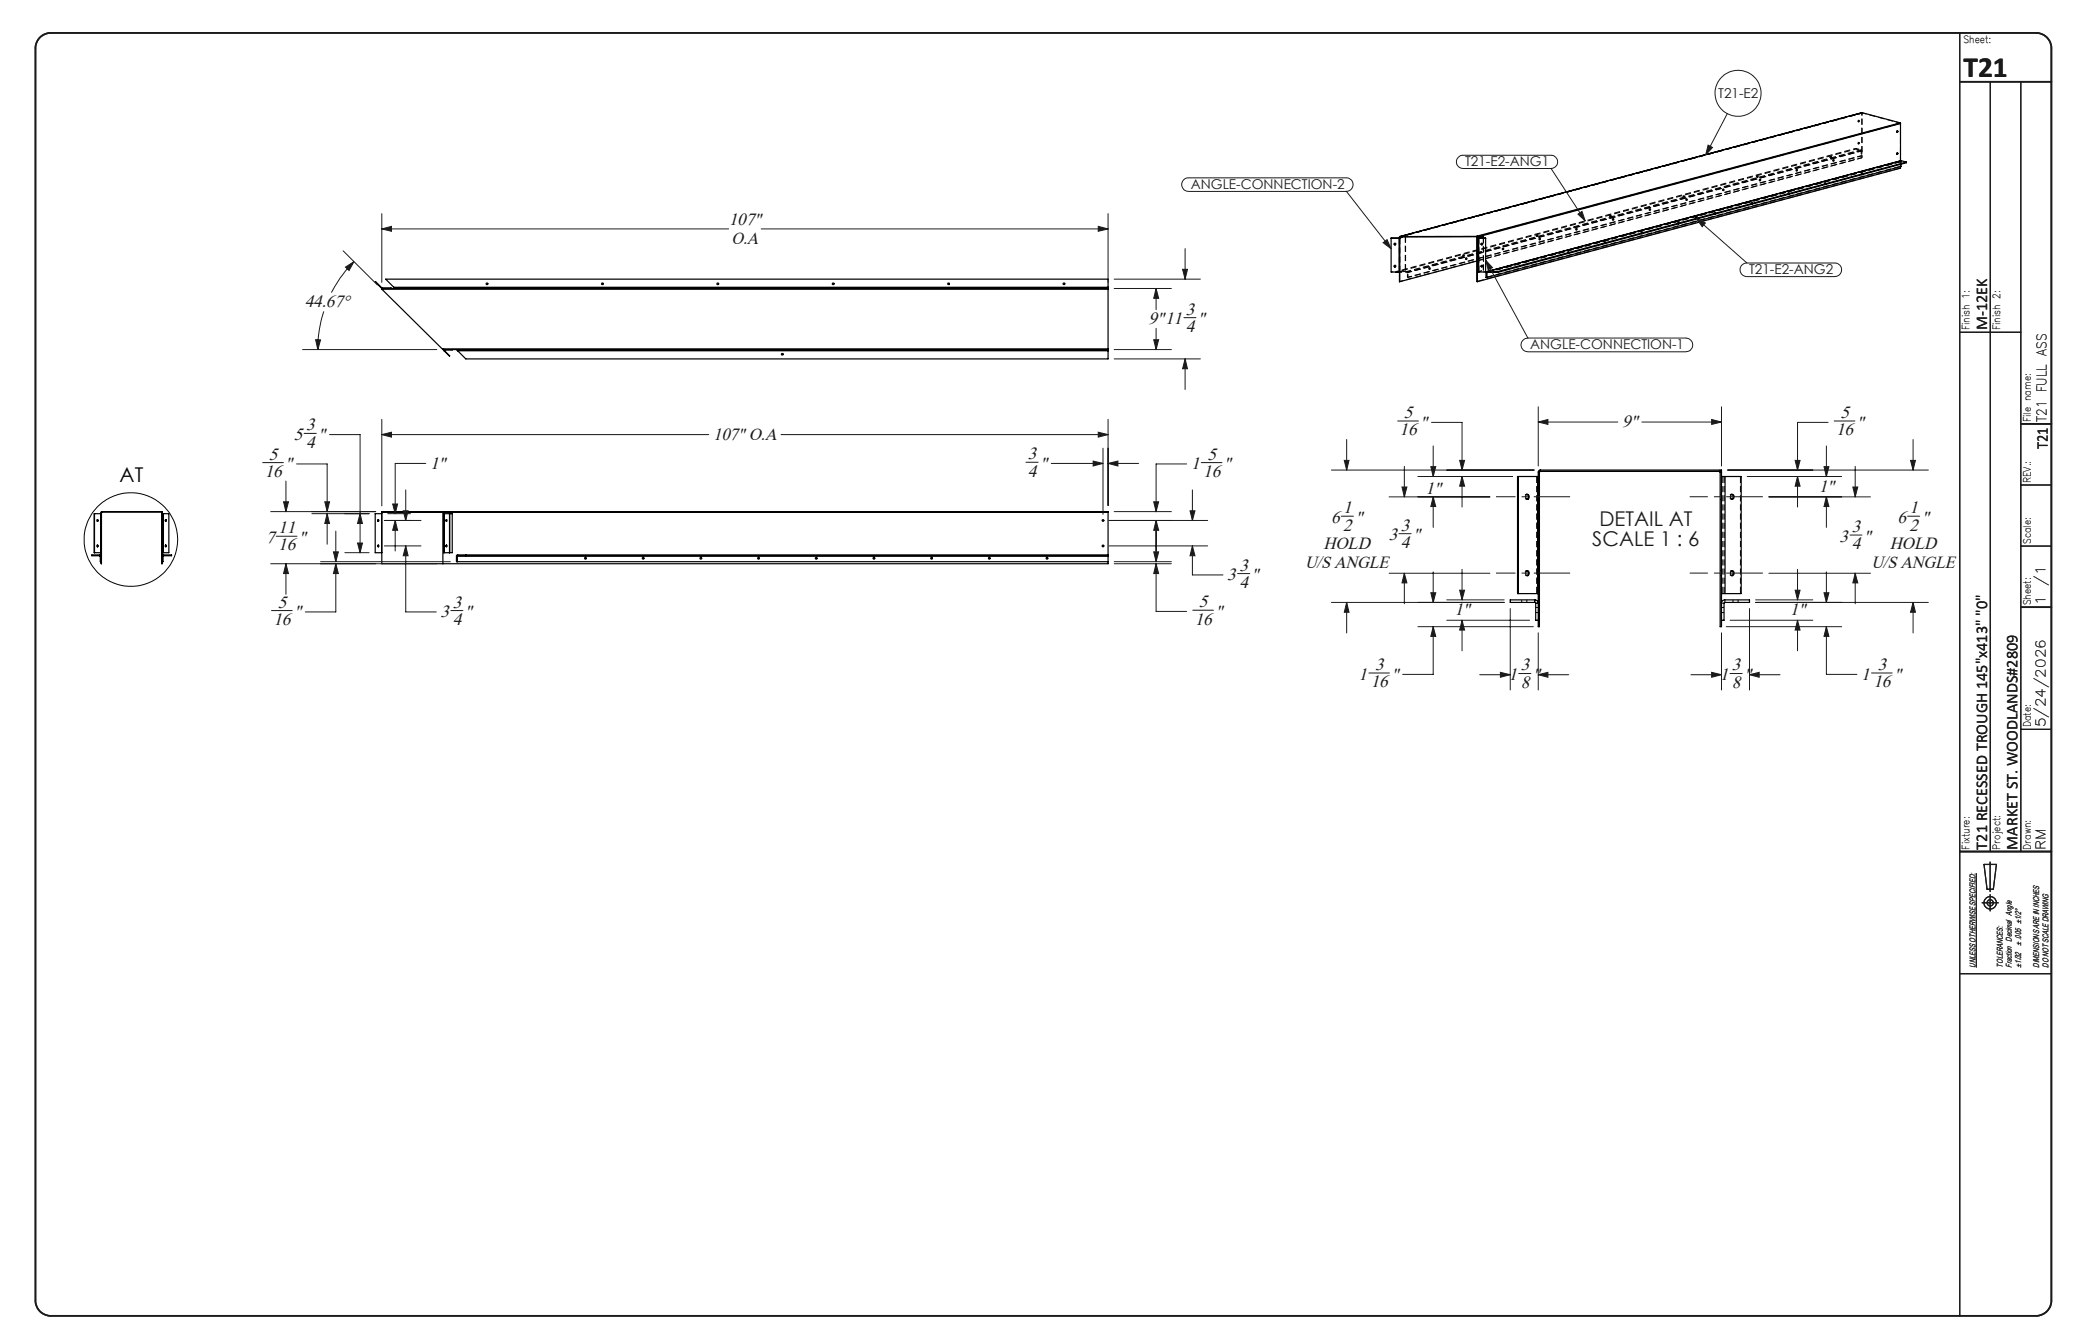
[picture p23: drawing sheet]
<svg xmlns="http://www.w3.org/2000/svg" width="432mm" height="279mm" viewBox="0 0 432 279" stroke-linecap="round" stroke-linejoin="round" font-family="sans-serif">
<defs><g id="words">
<text font-size="6.1" fill="#191924" x="408.2" y="16.1">T21</text>
<text font-size="4.2" x="24.9" y="100.3">AT</text>
<g font-size="4.2" fill="#191924">
<text x="331" y="113.5">SCALE 1 : 6</text>
<text x="332.5" y="109.3">DETAIL AT</text>
</g>
<g font-size="3.7" fill="#191924">
<text x="151.5" y="46.7">107&quot;</text>
<text x="152.1" y="50.6">O.A</text>
<text x="63.4" y="63.9">44.67°</text>
<text x="246.5" y="65.4">3</text>
<text x="238.8" y="67.4">9&quot;11</text>
<text x="246.5" y="69">4</text>
<text x="249.1" y="67.4">&quot;</text>
<text x="63.6" y="89.5">3</text>
<text x="291.9" y="86.9">5</text>
<text x="295.3" y="88.9">&quot;</text>
<text x="337.2" y="88.8">9&quot;</text>
<text x="382.6" y="86.9">5</text>
<text x="386" y="88.9">&quot;</text>
<text x="55.9" y="95.5">5</text>
<text x="61.1" y="91.5">5</text>
<text x="63.6" y="93.1">4</text>
<text x="66.2" y="91.5">&quot;</text>
<text x="148.2" y="91.5">107&quot; O.A</text>
<text x="213.7" y="95.5">3</text>
<text x="251" y="95.5">5</text>
<text x="291" y="90.5">16</text>
<text x="381.7" y="90.5">16</text>
<text x="55" y="99.1">16</text>
<text x="59.3" y="97.5">&quot;</text>
<text x="89.4" y="97.5">1&quot;</text>
<text x="213.7" y="99.1">4</text>
<text x="216.2" y="97.5">&quot;</text>
<text x="247.6" y="97.5">1</text>
<text x="250.1" y="99.1">16</text>
<text x="254.4" y="97.5">&quot;</text>
<text x="279.2" y="106.7">1</text>
<text x="296.4" y="102.7">1&quot;</text>
<text x="378.1" y="102.3">1&quot;</text>
<text x="397" y="106.7">1</text>
<text x="55.3" y="112.8">7</text>
<text x="57.8" y="110.8">11</text>
<text x="62.1" y="112.8">&quot;</text>
<text x="276.7" y="108.7">6</text>
<text x="279.2" y="110.3">2</text>
<text x="281.8" y="108.7">&quot;</text>
<text x="288.7" y="112.3">3</text>
<text x="291.2" y="110.3">3</text>
<text x="291.2" y="113.9">4</text>
<text x="293.8" y="112.3">&quot;</text>
<text x="382.5" y="112.6">3</text>
<text x="385" y="110.6">3</text>
<text x="387.5" y="112.6">&quot;</text>
<text x="394.5" y="108.7">6</text>
<text x="397" y="110.3">2</text>
<text x="399.5" y="108.7">&quot;</text>
<text x="57.8" y="114.4">16</text>
<text x="257.7" y="118.6">3</text>
<text x="271.3" y="118.1">U/S ANGLE</text>
<text x="275.2" y="114.2">HOLD</text>
<text x="385" y="114.2">4</text>
<text x="389.1" y="118.1">U/S ANGLE</text>
<text x="392.9" y="114.2">HOLD</text>
<text x="255.2" y="120.6">3</text>
<text x="257.7" y="122.2">4</text>
<text x="260.2" y="120.6">&quot;</text>
<text x="56.8" y="129.9">16</text>
<text x="57.7" y="126.3">5</text>
<text x="61.1" y="128.3">&quot;</text>
<text x="91.6" y="128.3">3</text>
<text x="94.1" y="126.3">3</text>
<text x="94.1" y="129.9">4</text>
<text x="96.6" y="128.3">&quot;</text>
<text x="248.4" y="129.8">16</text>
<text x="249.3" y="126.2">5</text>
<text x="252.7" y="128.2">&quot;</text>
<text x="302.4" y="127.9">1&quot;</text>
<text x="372.1" y="127.9">1&quot;</text>
<text x="282.4" y="141.3">1</text>
<text x="285" y="142.9">16</text>
<text x="285.9" y="139.3">3</text>
<text x="289.3" y="141.3">&quot;</text>
<text x="313.6" y="141.4">1</text>
<text x="316.2" y="139.4">3</text>
<text x="316.2" y="143">8</text>
<text x="318.7" y="141.4">&quot;</text>
<text x="357.5" y="141.4">1</text>
<text x="360.1" y="139.4">3</text>
<text x="360.1" y="143">8</text>
<text x="362.6" y="141.4">&quot;</text>
<text x="387" y="141.3">1</text>
<text x="389.5" y="142.9">16</text>
<text x="390.4" y="139.3">3</text>
<text x="393.8" y="141.3">&quot;</text>
</g>
<g font-size="3.4" fill="#191924">
<text x="413.1" y="68.7" transform="rotate(-90 413.1 68.7)">M-12EK</text>
<text x="425.7" y="93.4" transform="rotate(-90 425.7 93.4)">T21</text>
<text x="413.1" y="176.6" transform="rotate(-90 413.1 176.6)">T21 RECESSED TROUGH 145&quot;x413&quot; &quot;0&quot;</text>
<text x="419.4" y="176.6" transform="rotate(-90 419.4 176.6)">MARKET ST. WOODLANDS#2809</text>
</g>
<g font-size="2.8" fill="#191924">
<text x="357.2" y="20.4">T21-E2</text>
<text x="304.6" y="34.6">T21-E2-ANG1</text>
<text x="247.6" y="39.3">ANGLE-CONNECTION-2</text>
<text x="363.6" y="57">T21-E2-ANG2</text>
<text x="318.1" y="72.6">ANGLE-CONNECTION-1</text>
<text x="425.5" y="87.7" transform="rotate(-90 425.5 87.7)">T21 FULL ASS</text>
<text x="425.2" y="125.8" transform="rotate(-90 425.2 125.8)">1</text>
<text x="425.2" y="121.7" transform="rotate(-90 425.2 121.7)">/1</text>
<text x="425.2" y="151.2" transform="rotate(-90 425.2 151.2)">5/24/2026</text>
<text x="425.2" y="176.6" transform="rotate(-90 425.2 176.6)">RM</text>
</g>
<g font-size="2.1" fill="#191924">
<text x="408.2" y="8.9">Sheet:</text>
<text x="409.5" y="68.7" transform="rotate(-90 409.5 68.7)">Finish 1:</text>
<text x="415.8" y="68.7" transform="rotate(-90 415.8 68.7)">Finish 2:</text>
<text x="422.2" y="87.7" transform="rotate(-90 422.2 87.7)">File name:</text>
<text x="422.2" y="100.4" transform="rotate(-90 422.2 100.4)">REV.:</text>
<text x="422.2" y="113.1" transform="rotate(-90 422.2 113.1)">Scale:</text>
<text x="422.2" y="125.8" transform="rotate(-90 422.2 125.8)">Sheet:</text>
<text x="422.2" y="151.2" transform="rotate(-90 422.2 151.2)">Date:</text>
<text x="409.5" y="176.6" transform="rotate(-90 409.5 176.6)">Fixture:</text>
<text x="415.8" y="176.6" transform="rotate(-90 415.8 176.6)">Project:</text>
<text x="422.2" y="176.6" transform="rotate(-90 422.2 176.6)">Drawn:</text>
</g>
<g font-size="1.7" fill="#191924">
<text x="420.2" y="196.6" transform="rotate(-90 420.2 196.6)">± .005 ±1/2°</text>
<text x="410.7" y="201.1" transform="rotate(-90 410.7 201.1)">UNLESS OTHERWISE SPECIFIED:</text>
<text x="416.4" y="201.1" transform="rotate(-90 416.4 201.1)">TOLERANCES:</text>
<text x="418.3" y="201.1" transform="rotate(-90 418.3 201.1)">Fraction Decimal Angle</text>
<text x="420.2" y="201.1" transform="rotate(-90 420.2 201.1)">±1/32</text>
<text x="424" y="201.1" transform="rotate(-90 424 201.1)">DIMENSIONS ARE IN INCHES</text>
<text x="425.9" y="201.1" transform="rotate(-90 425.9 201.1)">DO NOT SCALE DRAWING</text>
</g>
</g></defs>
<g fill="none" stroke="#191924" stroke-width=".21">
<path d="M246 37.4l.9-.4h33a1.41 1.41 0 0 1 1.4 1.4 1.41 1.41 0 0 1-1.4 1.4h-32.8a1.44 1.44 0 0 1-1.3-.9 1.44 1.44 0 0 1 .2-1.5zM279.9 39.8l9.3 11.9M303.1 32.7l.9-.4h18.4a1.38 1.38 0 0 1 1.4 1.4 1.38 1.38 0 0 1-1.4 1.3h-18.2a1.37 1.37 0 0 1-1.3-.8 1.37 1.37 0 0 1 .2-1.5zM322.4 35l7.2 10.9M355.1 30.2l.9 .5-1.4 1.5zM359.1 23.6l-4.5 8.6M71.3 52.1l7.2 7.1M71.8 55.5l1.8-1.1-1 1.8zM73.6 54.4a27.7 27.7 0 0 0-4.7 6.4M79.4 47.6l2-.5v1zM79.4 44.4v14.3M79.4 47.6h72.1"/>
<path d="M158.3 47.6h72.1M228.3 47.1l2.1 .5-2.1 .5zM230.4 44.4v14.3M231.6 58h18M231.6 60h11.9M240.3 60l.6 2h-1zM240.3 60v4.4M245.9 56h1l-.5 2zM246.4 51.7v6.3M287.5 50.4l.9-.6 .8 1.9zM308.9 54.1l1.4 1.5-.9 .5zM308.9 54.1l8.7 16.2"/>
<path d="M328 44.5l.9-.5 .7 1.9zM352.7 45.4l1.8 1-.6 .7zM352.7 45.4l10.4 9.2M362.1 55.1l.9-.4h18.5a1.41 1.41 0 0 1 1.4 1.4 1.41 1.41 0 0 1-1.4 1.4h-18.4a1.44 1.44 0 0 1-1.2-.8 1.44 1.44 0 0 1 .2-1.6zM62.9 72.7h27.9M65.6 70.6l1 .1-.5 2zM67.3 64.7a24.9 24.9 0 0 0-1.2 8M231.6 72.7h11.9M231.6 74.6h18M239.9 70.6h1l-.6 2.1zM240.3 68.3v4.4M246.1 66h2.5"/>
<path d="M246.4 74.6l.5 2.1h-1zM246.4 74.6v6.4M316.6 70.8l.5-.4 .5-.1h32.9a1.43 1.43 0 0 1 1.4 1.4 1.43 1.43 0 0 1-1.4 1.4h-32.9a1.42 1.42 0 0 1-1.3-.8 1.42 1.42 0 0 1 .3-1.5zM54.6 96.2h4.3M61.7 96.4h6.3v10M63.2 90.1h2.6M68.5 90.3h6.4v24.6M79.4 90.3l2-.4v1zM79.4 87.2v18M79.4 90.3h68M88.5 96.3h-6.3v10.5M162.4 90.3h68"/>
<path d="M213.3 96.1h2.5M218.5 96.3h10.8M227.3 95.8l2 .5-2 .6zM228.3 89.9l2.1 .4-2.1 .6zM229.3 93.2v13.7M230.4 96.3l2-.5v1.1zM230.4 87.2v17.9M230.4 96.3h6.3M246.7 96.4h-6.4v10M249.7 96.2h4.3M276.8 97.7h42.1M279.5 95.7h1l-.5 2z"/>
<path d="M280 91.4v6.3M290.6 87.5h4.3M292 96.9v6.4M294.8 99.1h19.6M297.5 97h1l-.5 2.1zM297.6 87.8h6.4v9.9M298 92.7v6.4M303.5 95.7h1l-.5 2zM304 99.1l.5 2h-1zM304 99.1v6.3M319.8 87.7l2-.5v1zM319.8 84.6v12.3"/>
<path d="M319.8 87.7h16.5M341.3 87.7h16.6M355.8 87.2l2.1 .5-2.1 .5zM357.9 84.6v12.3M359.2 97.7h41.7M363.3 99.1h19.6M373.2 95.7h1l-.5 2zM373.7 99.1l.5 2h-1zM373.7 99.1v6.3M379.2 97h1l-.5 2.1zM379.7 92.7v6.4M380 87.8h-6.3v9.9"/>
<path d="M381.3 87.5h4.3M385.7 96.9v6.4M397.2 95.7h1l-.5 2zM397.7 91.4v6.3M56.3 106.4h21.8M56.3 117.2h34.5M57.4 111.5h4.3M58.9 104.3h1.1l-.6 2.1zM59.4 117.2l.6 2h-1.1zM59.4 100v6.4M59.4 117.2v6.3M64.8 106.8h11.9"/>
<path d="M66.6 116.8h27M67.5 104.3h1l-.5 2.1zM68 106.8l.5 2h-1zM68 106.8v6.3M69.3 114.7h1l-.5 2.1zM69.8 117.2l.5 2h-1zM69.8 117.2v10h-6.3M69.8 110.4v6.4M71.7 114.9h5M74.3 112.9h1.1l-.5 2zM74.9 106.8l.5 2h-1.1zM79.9 108.2h7.6"/>
<path d="M79.9 113.5h7.6M80.6 106.8h4.7M81.6 104.8h1.1l-.5 2zM82.2 108.2l.5 2h-1.1zM82.2 108.2v6.3M83.8 106.2h1l-.5 2zM84.3 113.5l.5 2h-1zM84.3 113.5v13.7h6.4M84.3 101.8v6.4M230.6 108.2h20.5M230.6 113.5h20.5M231.6 106.4h11.9"/>
<path d="M231.6 116.8h11.9M231.6 117.2h11.9M239.9 104.3h1l-.6 2.1zM239.9 114.7h1l-.6 2.1zM240.3 108.2l.6 2h-1zM240.3 117.2l.6 2h-1zM240.3 108.2v8.6M240.3 117.2v9.9h6.4M247.4 106.2h1l-.5 2zM247.9 113.5l.5 2h-1zM247.9 113.5v6h6.3M247.9 101.8v6.4"/>
<path d="M257.3 119.2h2.5M278.8 107.3h2.6M288.8 103.3h20.9M288.8 119.2h20.9M290.8 110.9h2.6M291.5 101.2h1l-.5 2.1zM292 119.2l.5 2h-1zM292 119.2v6.3M298 103.3l.5 2h-1zM298 103.3v6.3M298 118.9v6.3M304 118.4v6.3"/>
<path d="M367.7 103.3h21.2M367.7 119.2h21.2M373.7 118.4v6.3M379.7 103.3l.5 2h-1zM379.7 103.3v6.3M379.7 118.9v6.3M384.6 111.2h2.5M385.2 101.2h1l-.5 2.1zM385.7 119.2l.5 2h-1zM385.7 119.2v6.3M396.6 107.3h2.5M56.4 126.9h4.3"/>
<path d="M93.7 126.9h2.5M248 126.9h4.3M276.8 125.2h35.9M280 125.2l.5 2.1h-1zM280 125.2v6.4M284.6 139.9h4.3M294.8 130.3h24M297.5 123.2h1l-.5 2zM298 130.3l.5 2h-1zM298 130.3v9.9h-6.4M300.8 128.9h17.2M300.8 124.7h11.9"/>
<path d="M303.5 122.7h1l-.5 2zM304 128.9l.5 2.1h-1zM304 128.9v6.4M311.9 139.8l2.1 .5-2.1 .5zM314 126.5v16.9M319.8 131.6v11.8M355.8 139.8l2.1 .5-2.1 .5zM357.9 131.6v11.8M358.9 130.3h24M359.7 128.9h17.2M363.7 126.5v16.9M365 124.7h11.9"/>
<path d="M365 125.2h35.9M373.2 122.7h1l-.5 2zM373.7 128.9l.5 2.1h-1zM373.7 128.9v6.4M379.2 123.2h1l-.5 2zM379.7 130.3l.5 2h-1zM379.7 130.3v9.9h6.3M389.1 139.9h4.3M397.7 125.2l.5 2.1h-1zM397.7 125.2v6.4M307.6 140.3h6.4M315.7 140h2.6"/>
<path d="M319.8 140.3l2-.5v1zM319.8 140.3h6.3M351.5 140.3h6.4M359.7 140h2.5M363.7 140.3l2-.5v1zM363.7 140.3h6.4M410.9 181.5v19.6"/>
<circle cx="361.3" cy="19.4" r="4.8"/>
</g>
<g fill="none" stroke="#191924" stroke-width=".25">
<path d="M407.4 6.8v266.7M413.8 17v160M420.1 17v160M407.4 69.1h12.7M420.1 113.5h6.4M420.1 100.8h6.4M420.1 151.6h6.4M407.4 177h19.1M412.5 179.7h2.5l-.6 5.2h-1.3zM413.7 179.2v6.1M412.1 187.7h3.3M413.7 186v3.4"/>
<path d="M407.4 202.4h19.1"/>
<circle cx="413.7" cy="187.7" r=".66"/>
<circle cx="413.8" cy="187.7" r="1.29"/>
</g>
<path d="M8.2 7.9a3.3 3.3 0 0 1 2.3-1.1h412.8a3.2 3.2 0 0 1 3.2 3.2v260.4a3.2 3.2 0 0 1-3.2 3.1h-412.8a3.2 3.2 0 0 1-3.1-3.1v-260.4a3.2 3.2 0 0 1 .8-2.1zM407.4 17h19.1M420.1 88.1h6.4M420.1 126.2h6.4M407.4 177h19.1" fill="none" stroke="#191924" stroke-width=".35"/>
<g fill="none" stroke="#000" stroke-width=".25">
<path d="M379.6 38.3l-.1 .1M387.1 23.4h.1M387.1 23.4l-96.1 25.8M387.1 23.4l7.9 2.1M387.2 36.3h-.1M394.5 27.2l-.1 .3M394.5 31.8l-.1 .3M395 25.5l.1 .2M395 25.5l-88 23.6h.1M395.1 25.7l-88 23.6M395.1 25.7v7.7M395.1 34.6v.4l-88 23.6"/>
<path d="M395.2 33.4h.1M395.2 34.1v.5l-86.1 23.1M395.3 33.4l-86.2 23.1M395.3 33.4l1 .3M396.3 33.7l-84.9 22.7M396.3 33.7v.1l-84.9 22.8M79.4 59.9h.1M79.4 59.9l-1.4-1.3 1.3 1.3M79.4 59.9h-.1M79.4 59.9h1.9v.1M81.9 59.7l.2 .3M81.9 59.7l-1.7-1.7h150.2v1.7"/>
<path d="M81.9 59.7h148.5M230.4 59.7v.3M230.4 60v.1M230.4 60h-151v.1M289.2 49.5h1.7M289.8 50.7l.2 .2M289.8 55.3l.1 .2 .3-.2M290.2 50.7l-.2 .2M290.2 56.6h.7M290.9 56.6h.1M290.9 49.5h.1M290.9 49.5h-1.7v7.1h1.7"/>
<path d="M290.9 49.5v7.1M291 49.3v9.3M291 49.2h-.1l.1 9.4M291 49.2v.1M291 49.2h.1M291.1 49.2l-.1 .1M307.1 49.2h.1M307.1 54.3l-16.1 4.3M307.1 49.2v.1M307.1 49.2v9.4M307.1 49.1v.1M307.1 49.3v9.3"/>
<path d="M307.1 49.2h-16.1M307.1 49.1l-16.1 .1M307.3 49.5v7.1h.1M307.3 49.5h1.6M307.3 49.5h.1M307.4 49.5h.1M307.4 49.5h1.5v7.1h-1.5M307.4 49.5v7.1M307.9 50.7l.1 .2 .2-.2M307.9 55.3l.1 .2 .2-.2M308.4 49.2v.3M308.4 49.2l-1 .3"/>
<path d="M308.4 49.2l-1.1 .3M309.1 56.7v1M309.3 56.6l-.2 .1M311.4 56.4l-2.4 .1-.1 1.2h.2M311.4 56.6l-2.3 .1M311.4 56.4v.2M326 52.7h.1M333.7 50.6h.1M341.3 48.6h.1M348.9 46.5h.1M352.5 45.1l.3-.1zM356.6 44.5h.1"/>
<path d="M364.3 42.4l-.1 .1M371.9 40.4h-.1M79.4 60.1h151M79.4 60.1l12.7 12.6M92.1 72.7h138.3M92.4 72.8l-.1 .1M92.4 72.8l1.1 1.2-1.2-1.1M92.4 72.7v.1M92.4 72.7h-.1v.2M94 72.7h-1.6M94.9 72.7l.2 .2M95.1 72.9l1.7 1.7h133.6v-1.7"/>
<path d="M95.1 72.9h135.3M230.4 72.5v.2M230.4 72.7v.2M230.4 72.5h-138.3v.2M230.4 60.1v12.4M315.7 99.1v24.3M319.7 99.1h.1M319.7 99.1h-4.2v24.3h4.2M319.7 99.1v24.3M320.2 97.7l-.4 .4v32.2h.2v-32.2l.2-.1M320.2 97.7v.3M320.2 97.7h37.7v.3h-37.7"/>
<path d="M357.5 98l.1 .1M357.6 98.1v32.2h.3v-32.2M357.6 98.1h.3M357.9 98v.1M357.9 99.1h.7M358.6 99.1v24.3M358.6 99.1h3.4v24.3h-3.4M19.6 106.8v8.1M20.2 113.3v.4M20.2 108v.4M20.8 115.5v.1M20.8 115.4l.2 .1-.2 .1"/>
<path d="M20.8 115.4h-1.7v.1h1.7M20.8 115.4v.1M20.8 115.6v1.2h.2M21 106.8h.1M21 114.9h.1M21 106.8h-1.4v8.1h1.4M21 106.8v8.1M21.2 106.4h-.2v10.8l.2-10.8M21.2 106.4h.1M21.2 106.4h12.5h-12.5M33.6 106.4v.1M33.6 106.5v10.7h.1v-10.7"/>
<path d="M33.6 106.5h.1M33.7 106.4v.1M33.7 106.8h.3M33.7 114.9h.3M33.7 115.6l.2-.2h1.8v.1h-1.8v1.3h-.2M34 106.8v8.1M34 106.8h1.1v8.1h-1.1M34.4 108l.1 .2-.1 .2M34.4 113.3l.1 .2-.1 .2M78.7 108l-.1 .2 .1 .2M78.7 113.3l-.1 .2 .1 .2M79.3 106.8h.1"/>
<path d="M79.3 114.9h.1M79.3 106.8h-1.3v8.1h1.3M79.4 106.4h151v.1M79.4 106.4v.1M79.4 106.5v10.7h151v-10.7M79.4 106.4h12.7M79.4 106.5h151M92.1 106.4v10.8M92.1 106.4h.1M92.3 106.8h1.7v8.1h-1.7zM92.9 108l-.2 .2 .2 .2M92.9 113.3l-.2 .2 .2 .2"/>
<path d="M93.5 106.8v8.1M95.1 115.5l135.3 .1zM95.1 115.6v1.2M96.8 115.4v.1M230.4 115.4h-135.4l-.1 .1v1.3h135.5M317.3 118.7a.45 .45 0 0 1 .6 .5 .45 .45 0 0 1-.6 .4l-.1-.4zM317.3 102.9a.45 .45 0 0 1 .6 .4 .45 .45 0 0 1-.6 .4l-.1-.3zM317.4 118.6a.6 .6 0 0 1 0 1.1M317.4 102.8a.6 .6 0 0 1 0 1M359.9 102.9a.47 .47 0 0 1 .6 .4 .47 .47 0 0 1-.5 .5l-.2-.4zM359.9 118.7a.47 .47 0 0 1 .6 .4 .47 .47 0 0 1-.5 .6l-.2-.5zM360 102.8a.6 .6 0 0 1 0 1"/>
<path d="M360 118.6a.6 .6 0 0 1 0 1.1M319.1 125.2l.2 .2M319.1 124.7a.72 .72 0 0 1 .7 .7h-.5M319.1 124.7h-5.1v.5h5.1M319.1 124.7v.5M319.3 125.4v3.5h.5M319.7 123.4h.1M357.9 123.4h.7M357.9 125.4a.66 .66 0 0 1 .7-.7h5.1v.5l-5.2 .1-.1 3.6h-.5"/>
<circle cx="394.4" cy="31.9" r=".13"/>
<circle cx="394.4" cy="27.4" r=".13"/>
<circle cx="101.2" cy="59" r=".17"/>
<circle cx="125.2" cy="59" r=".17"/>
<circle cx="149.2" cy="59" r=".17"/>
<circle cx="173.2" cy="59" r=".17"/>
<circle cx="197.2" cy="59" r=".17"/>
<circle cx="221.2" cy="59" r=".17"/>
<circle cx="290" cy="55.3" r=".15"/>
<circle cx="290" cy="50.8" r=".15"/>
<circle cx="308.1" cy="50.7" r=".15"/>
<circle cx="308.1" cy="55.3" r=".15"/>
<circle cx="162.6" cy="73.6" r=".17"/>
<circle cx="20.3" cy="108.2" r=".15"/>
<circle cx="20.3" cy="113.5" r=".15"/>
<circle cx="34.5" cy="108.2" r=".16"/>
<circle cx="34.5" cy="113.5" r=".16"/>
<circle cx="78.6" cy="108.2" r=".15"/>
<circle cx="78.6" cy="113.5" r=".15"/>
<circle cx="92.8" cy="108.2" r=".16"/>
<circle cx="92.8" cy="113.5" r=".16"/>
<circle cx="121.7" cy="116" r=".17"/>
<circle cx="133.7" cy="116" r=".17"/>
<circle cx="145.7" cy="116" r=".17"/>
<circle cx="157.7" cy="116" r=".17"/>
<circle cx="169.7" cy="116" r=".17"/>
<circle cx="181.7" cy="116" r=".17"/>
<circle cx="193.7" cy="116" r=".17"/>
<circle cx="205.7" cy="116" r=".17"/>
<circle cx="217.7" cy="116" r=".17"/>
<circle cx="229.3" cy="108.2" r=".17"/>
<circle cx="229.3" cy="113.5" r=".17"/>
</g>
<g fill="none" stroke="#000" stroke-width=".21" stroke-dasharray="1.3 .6" stroke-linecap="butt">
<path d="M358.2 39.6h.1M358.4 39.3h-.2M365.2 36.7v.1M365.5 36.8v-.1M365.8 37.6h.1M366 37.3h-.1M373.4 35.5l.1 .1M373.6 35.2h-.1M379.4 38.3h.1M379.5 38.3v-.2l.1 .1M379.6 38h-.1M379.6 38.2v.1"/>
<path d="M380.4 32.6v.1M380.8 32.7v-.1M381.1 33.5h.1M381.3 33.2h-.2M385.8 30.8v.2M386.3 25.3h.1M386.3 29.9h.1M386.5 25h-.1M386.5 29.6h-.1M386.9 31.1l.2 .3M386.9 31.3v.1M386.9 31.1v.2"/>
<path d="M386.9 31.4h.2M386.9 32.4h.2M387 36.3h.1M387.1 23.5v-.1M387.1 36.3v-.3l.2 .1M387.2 36h-.1M387.3 36.1l-.1 .2M394.4 27.2l-.1 .1 .1 .2M394.4 31.8l-.1 .1 .1 .2M394.5 27.2h-.1M394.5 31.8h-.1M395 25.6l.1 .1"/>
<path d="M395.1 34.9v.1M395.2 33.4l-.1 .1M395.3 33.6v.5M395.3 33.6l-.2-.1M395.3 34.6h-.2M395.3 33.6l-86 23M395.3 33.5v.1M395.3 33.4v.1M289.9 50.7l.1-.1 .2 .1M289.9 55.3l.1-.2 .2 .2M290.9 49.5v7M290.9 56.5h.1"/>
<path d="M291 49.5v7M292.2 49.2v7M292.4 56.6v-.1M292.4 56.5l.3 .2M292.4 56.6h.2M292.7 56.7l-.1-.1M292.7 57.7l-.1-.1M297.1 56h.1M297.3 55.7h-.1M304.1 53v.2M304.4 53.2v-.2M304.7 53.9l.1 .1"/>
<path d="M304.9 53.7l-.1-.1M307 49.1l.1 .1M307 49.2h.1M307.1 49.2h-.1M307.3 56.5v-7.1M307.4 49.5v7M307.4 56.5h-.1M307.4 56.5v-7M307.9 50.7l.2-.1M307.9 55.3l.2-.2M308.1 50.6l.1 .1M308.1 55.1l.1 .2"/>
<path d="M308.4 56.2v-7M312.4 51.9h.1M312.6 51.6h-.1M319.4 48.9v.2M319.7 49.1v-.2M320 49.8l.1 .1M320.2 49.6l-.1-.1M326 52.6l.1 .1M326.1 52.7l-.1-.3 .2 .1M326.1 52.4l-.1-.1M326.2 52.5l-.1 .1M327.6 47.8h.1"/>
<path d="M327.8 47.5h-.1M333.6 50.6h.1M333.7 50.6v-.3l.1 .1M333.8 50.3h-.1M333.8 50.4v.2M334.6 44.8v.2M335 45v-.2M335.3 45.7l.1 .1M335.5 45.5l-.2-.1M341.2 48.5l.1 .1M341.3 48.6v-.3l.2 .1M341.4 48.3l-.1-.1"/>
<path d="M341.5 48.4l-.1 .2M342.9 43.7h.1M343.1 43.4h-.1M348.9 46.5h.1M349 46.5l-.1-.2h.2M349 46.2h-.1M349.1 46.3l-.1 .2M349.9 40.8v.1M350.2 40.9v-.1M350.5 41.7h.1M350.7 41.4h-.1M352.5 45.1v.1"/>
<path d="M352.8 45.2v-.1M356.5 44.5h.1M356.6 44.5v-.3l.1 .1M356.7 44.2l-.1-.1M356.7 44.3v.2M364.1 42.4h.1M364.2 42.4v-.2l.2 .1M364.3 42.1h-.1M364.4 42.3l-.1 .1M371.8 40.4h.1M371.9 40.4l-.1-.3 .2 .1M371.9 40.1h-.1"/>
<path d="M372 40.2l-.1 .2M357.5 97.7l.4 .3M317.4 119.7h.2M317.4 103.8h.2M317.6 118.6h-.2M317.6 102.7h-.2M319.8 103.8h.3M319.8 119.7h.3M320.1 102.7h-.3M320.1 118.6h-.3M357.6 119.7h.3M357.6 103.8h.3"/>
<path d="M357.9 118.6h-.3M357.9 102.7h-.3M360 102.7l.1 .1M360 118.6h.1M360 103.8h.1M360 119.7h.1M360.1 102.7h-.1M360.1 118.6h-.1M316.4 124.7v.5M317.4 125.2v-.5M319.3 125.4h.5M319.3 127.3h.5"/>
<path d="M319.8 126.3h-.5M357.9 127.3h.5M358.4 125.4h-.5M358.4 126.3h-.5M358.6 124.7v.5M360.3 124.7v.5M361.3 125.2v-.5"/>
</g>
<path d="M308.4 56.2v-6.7" fill="none" stroke="#000" stroke-width=".21" stroke-dasharray="1.3 .6" stroke-dashoffset=".1" stroke-linecap="butt"/>
<path d="M386.9 31.4v1M387.1 31.4v1M387.1 23.5l-95.9 25.7M395.1 33.5v1.1M290.2 56.5h2.2M292.6 57.6v-1M292.7 57.7v-1M307.3 56.5l1.1-.3M307.4 56.5l1-.3" fill="none" stroke="#000" stroke-width=".21" stroke-dasharray="1.3 .6" stroke-dashoffset=".5" stroke-linecap="butt"/>
<path d="M385.8 30.8l-95.6 25.7M385.8 31l-95.6 25.6M291 56.6h1.4M308.9 56.5h-1.5" fill="none" stroke="#000" stroke-width=".21" stroke-dasharray="1.3 .6" stroke-dashoffset=".7" stroke-linecap="butt"/>
<path d="M385.8 30.8l1.1 .3M385.8 31l1.1 .3M395.1 34.6v-1.2M396.4 33.8l-1.1-.3M291 56.5l1.2-.3M291 49.5l1.2-.3" fill="none" stroke="#000" stroke-width=".21" stroke-dasharray="1.3 .6" stroke-dashoffset=".6" stroke-linecap="butt"/>
<g fill="none" stroke="#000" stroke-width=".21" stroke-dasharray="1.3 .6" stroke-dashoffset=".3" stroke-linecap="butt">
<path d="M365.2 36.9l.3-.1-.3 .1M365.4 36.6l-.2 .1 .2-.1M380.5 32.8l.3-.1-.3 .1M380.7 32.5l-.3 .1 .3-.1M386.9 31.1l-94.5 25.4M386.9 31.3l-94.5 25.3M304.2 53.2h.2h-.2M304.4 53h-.3h.3M319.4 49.1h.3h-.3M319.6 48.9h-.2h.2M334.7 45h.3h-.3M334.9 44.8l-.3 .1 .3-.1"/>
<path d="M350 40.9h.2h-.2M350.2 40.7l-.3 .1 .3-.1M352.5 45.2h.3h-.3"/>
</g>
<g fill="none" stroke="#000" stroke-width=".21" stroke-dasharray="1.3 .6" stroke-dashoffset=".4" stroke-linecap="butt">
<path d="M358.2 39.5l.1 .1 .1-.2-.2 .1M358.3 39.4l-.2 .2 .1-.3 .1 .1M365.8 37.5l.2 .1v-.3l-.2 .2M366 37.4l-.2 .1v-.2l.2 .1M373.5 35.4l.1 .1 .1-.2-.2 .1M373.6 35.3l-.2 .2v-.2h.2M379.3 38.2l.2 .1v-.3l-.2 .2M381.1 33.4l.2 .1v-.3l-.2 .2M381.2 33.3l-.2 .1 .1-.2 .1 .1M386.4 29.9a.16 .16 0 0 1-.1-.2 .16 .16 0 0 1 .3 0 .16 .16 0 0 1-.2 .2M386.4 25.3a.16 .16 0 0 1-.1-.2 .16 .16 0 0 1 .3 0 .16 .16 0 0 1-.2 .2M386.5 25.1l-.1-.1-.1 .3 .2-.2"/>
<path d="M386.5 29.7l-.1-.1-.1 .3 .2-.2M386.9 31.4l-94.3 25.2M386.9 32.4l-94.3 25.2M386.9 36.2l.2 .1v-.3l-.2 .2M387.1 31.4l-94.4 25.3M387.1 32.4l-94.4 25.3M387.1 23.5l-96.1 25.7M387.1 32.8l-96.1 25.7M387.1 23.5l-96 25.7M387.1 23.5l7.9 2.1M297.1 55.9l.2 .1v-.3l-.2 .2M297.3 55.8l-.2 .1v-.2l.2 .1"/>
<path d="M304.8 53.8l.1 .1 .1-.2-.2 .1M304.9 53.7l-.2 .2 .1-.3 .1 .1M312.4 51.8l.1 .1 .1-.3-.2 .2M312.5 51.7l-.2 .2 .1-.3 .1 .1M320 49.7l.2 .1v-.2l-.2 .1M320.2 49.7l-.2 .1v-.2l.2 .1M325.9 52.5l.1 .1 .1-.2-.2 .1M327.7 47.7l.1 .1 .1-.3-.2 .2M327.8 47.6l-.2 .2 .1-.3 .1 .1M333.5 50.5l.2 .1v-.3l-.2 .2M335.3 45.7h.2v-.2l-.2 .2M335.4 45.6l-.2 .1 .1-.2 .1 .1"/>
<path d="M341.1 48.4l.2 .1v-.2l-.2 .1M342.9 43.6l.2 .1v-.2l-.2 .1M343.1 43.5l-.2 .2v-.3l.2 .1M348.8 46.4l.1 .1 .1-.3-.2 .2M350.6 41.6l.1 .1 .1-.3-.2 .2M350.7 41.5l-.2 .1v-.2l.2 .1M356.4 44.3l.2 .1v-.2l-.2 .1M364 42.3l.2 .1v-.3l-.2 .2M371.7 40.2l.1 .1 .1-.2-.2 .1"/>
</g>
<path d="M387.1 32.8v-9.3M395.1 25.7v9.2M289.2 56.5h1.7M317.5 119.7a.51 .51 0 0 1-.5-.6 .51 .51 0 0 1 .5-.5M317.5 103.8a.51 .51 0 0 1-.5-.5 .51 .51 0 0 1 .5-.5M360.1 103.8a.53 .53 0 0 1-.5-.5 .53 .53 0 0 1 .4-.6M360.1 119.7a.53 .53 0 0 1-.5-.5 .53 .53 0 0 1 .4-.6" fill="none" stroke="#000" stroke-width=".21" stroke-dasharray="1.3 .6" stroke-dashoffset=".8" stroke-linecap="butt"/>
<path d="M387.1 32.8l-80 21.4" fill="none" stroke="#000" stroke-width=".21" stroke-dasharray="1.3 .6" stroke-dashoffset=".2" stroke-linecap="butt"/>
<path d="M395 25.6l-88 23.6M395.1 25.7l-88 23.5M395.1 34.9l-88 23.6M395.1 33.5l-86.2 23.1M395.1 34.6l-86.2 23.1" fill="none" stroke="#000" stroke-width=".21" stroke-dasharray="1.3 .6" stroke-dashoffset="-.2" stroke-linecap="butt"/>
<path d="M395.3 33.5l-86.1 23.1M319.5 99v24.4M358.2 123.4v-24.4M358.5 123.4v-24.4M361.8 123.4v-24.4" fill="none" stroke="#000" stroke-width=".21" stroke-dasharray="1.3 .6" stroke-dashoffset="-.1" stroke-linecap="butt"/>
<circle cx="27.2" cy="112.2" r="9.7" fill="none" stroke="#000" stroke-width=".21"/>
<path d="M366.5 103.3h-15.2M366.5 119.1h-15.2" fill="none" stroke="#191924" stroke-width=".21" stroke-dasharray="15.2 1.3 1.3 1.3" stroke-dashoffset="7.6" stroke-linecap="butt"/>
<path d="M326.4 119.1h-15.4M326.4 103.3h-15.4" fill="none" stroke="#191924" stroke-width=".21" stroke-dasharray="15.2 1.3 1.3 1.3" stroke-dashoffset="7.7" stroke-linecap="butt"/>
<g fill="#191924">
<path d="M328 44.5l.9-.5 .7 1.9zM287.5 50.4l.9-.6 .8 1.9zM308.9 54.1l1.4 1.5-.9 .5zM352.7 45.4l1.8 1-.6 .7zM355.1 30.2l.9 .5-1.4 1.5z"/>
<path d="M79.4 90.3l2-.4v1zM228.3 89.9l2.1 .4-2.1 .6zM67.5 104.3h1l-.5 2.1zM68 106.8l.5 2h-1zM74.9 106.8l.5 2h-1.1zM74.3 112.9h1.1l-.5 2zM82.2 108.2l.5 2h-1.1zM81.6 104.8h1.1l-.5 2zM83.8 106.2h1l-.5 2zM84.3 113.5l.5 2h-1zM69.3 114.7h1l-.5 2.1zM69.8 117.2l.5 2h-1zM240.3 108.2l.6 2h-1zM239.9 104.3h1l-.6 2.1zM247.4 106.2h1l-.5 2zM247.9 113.5l.5 2h-1zM227.3 95.8l2 .5-2 .6zM230.4 96.3l2-.5v1.1zM239.9 114.7h1l-.6 2.1zM240.3 117.2l.6 2h-1zM59.4 117.2l.6 2h-1.1zM58.9 104.3h1.1l-.6 2.1zM79.4 47.6l2-.5v1zM228.3 47.1l2.1 .5-2.1 .5zM71.8 55.5l1.8-1.1-1 1.8zM65.6 70.6l1 .1-.5 2zM246.4 74.6l.5 2.1h-1zM245.9 56h1l-.5 2zM240.3 60l.6 2h-1zM239.9 70.6h1l-.6 2.1zM311.9 139.8l2.1 .5-2.1 .5zM319.8 140.3l2-.5v1zM304 128.9l.5 2.1h-1zM303.5 122.7h1l-.5 2zM297.5 123.2h1l-.5 2zM298 130.3l.5 2h-1zM280 125.2l.5 2.1h-1zM279.5 95.7h1l-.5 2zM298 103.3l.5 2h-1zM297.5 97h1l-.5 2.1zM304 99.1l.5 2h-1zM303.5 95.7h1l-.5 2zM291.5 101.2h1l-.5 2.1zM292 119.2l.5 2h-1zM373.2 95.7h1l-.5 2zM373.7 99.1l.5 2h-1zM379.2 97h1l-.5 2.1zM379.7 103.3l.5 2h-1zM385.2 101.2h1l-.5 2.1zM385.7 119.2l.5 2h-1zM379.2 123.2h1l-.5 2zM379.7 130.3l.5 2h-1zM373.7 128.9l.5 2.1h-1zM373.2 122.7h1l-.5 2zM363.7 140.3l2-.5v1zM355.8 139.8l2.1 .5-2.1 .5zM397.2 95.7h1l-.5 2zM397.7 125.2l.5 2.1h-1zM319.8 87.7l2-.5v1zM355.8 87.2l2.1 .5-2.1 .5z"/>
</g>
<use href="#words"/>
</svg>
